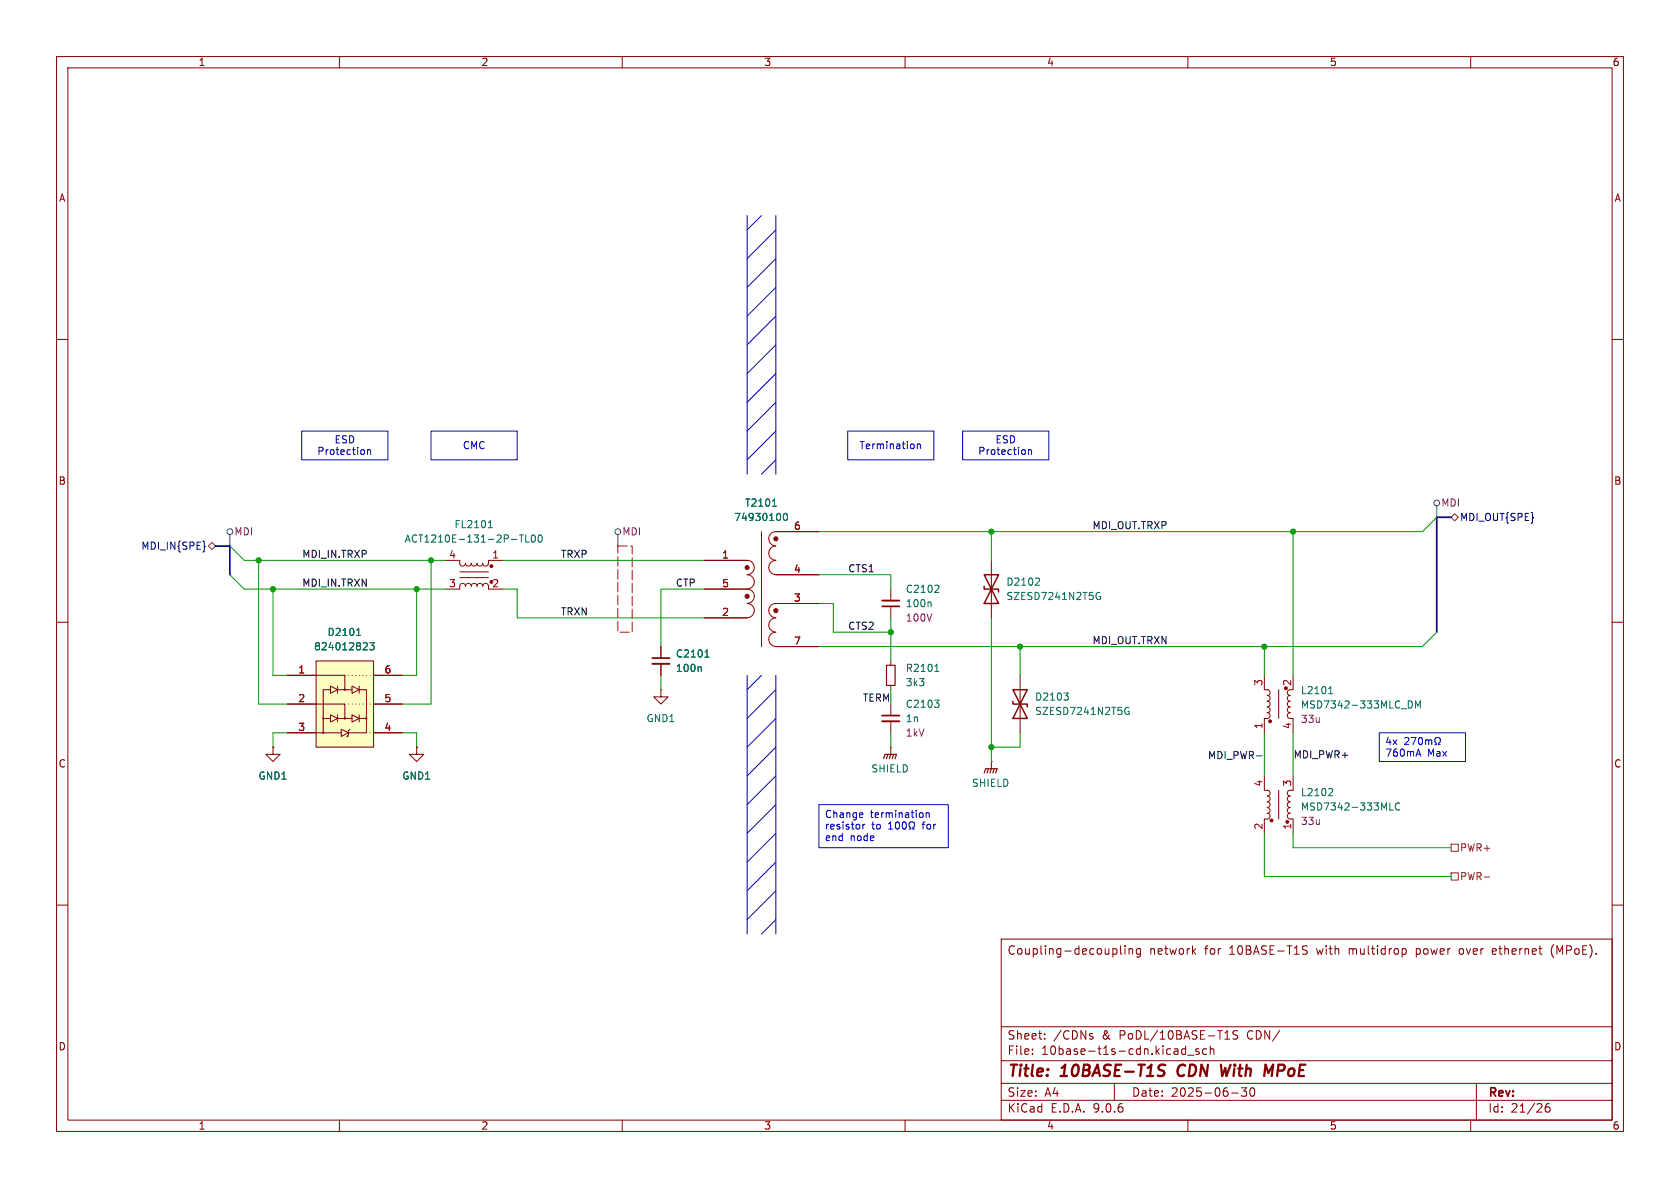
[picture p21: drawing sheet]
<svg xmlns="http://www.w3.org/2000/svg" width="297mm" height="210mm" viewBox="0 0 297 210" stroke-linecap="round" stroke-linejoin="round" font-family="sans-serif">
<defs><g id="words">
<g font-size="2.8" fill="#840000">
<text x="178" y="190.9">Title:</text>
<text x="187.7" y="190.9">10BASE-T1S</text>
<text x="209" y="190.9">CDN</text>
<text x="217.4" y="190.9">With</text>
<text x="226" y="190.9">MPoE</text>
</g>
<g font-size="2.1" fill="#840000">
<text x="178" y="169">Coupling-decoupling</text>
<text x="203.2" y="169">network</text>
<text x="213" y="169">for</text>
<text x="217.5" y="169">10BASE-T1S</text>
<text x="233.1" y="169">with</text>
<text x="238.9" y="169">multidrop</text>
<text x="250.9" y="169">power</text>
<text x="258.7" y="169">over</text>
<text x="264.7" y="169">ethernet</text>
<text x="275.2" y="169">(MPoE).</text>
<text x="178" y="184">Sheet:</text>
<text x="186.2" y="184">/CDNs</text>
<text x="194.9" y="184">&amp;</text>
<text x="198" y="184">PoDL/10BASE-T1S</text>
<text x="220.8" y="184">CDN/</text>
<text x="178" y="186.7">File:</text>
<text x="184.1" y="186.7">10base-t1s-cdn.kicad_sch</text>
<text x="178" y="196.9">KiCad</text>
<text x="178" y="194.1">Size:</text>
<text x="184.7" y="194.1">A4</text>
<text x="185.7" y="196.9">E.D.A.</text>
<text x="193.3" y="196.9">9.0.6</text>
<text x="200" y="194.1">Date:</text>
<text x="207" y="194.1">2025-06-30</text>
<text x="263" y="194.3">Rev:</text>
<text x="263" y="196.9">Id:</text>
<text x="267.1" y="196.9">21/26</text>
</g>
<g font-size="1.8" fill="#840000">
<text x="35" y="11.9">1</text>
<text x="85" y="11.9">2</text>
<text x="135" y="11.9">3</text>
<text x="185" y="11.9">4</text>
<text x="235" y="11.9">5</text>
<text x="285" y="11.9">6</text>
<text x="10.3" y="35.9">A</text>
<text x="285.3" y="35.9">A</text>
<text x="10.3" y="85.9">B</text>
<text x="285.3" y="85.9">B</text>
<text x="10.3" y="135.9">C</text>
<text x="285.3" y="135.9">C</text>
<text x="10.3" y="185.9">D</text>
<text x="285.3" y="185.9">D</text>
<text x="35" y="199.9">1</text>
<text x="85" y="199.9">2</text>
<text x="135" y="199.9">3</text>
<text x="185" y="199.9">4</text>
<text x="235" y="199.9">5</text>
<text x="285" y="199.9">6</text>
</g>
<g font-size="1.8" fill="#0000c2">
<text x="56" y="80.6">Protection</text>
<text x="59" y="78.6">ESD</text>
<text x="81.7" y="79.6">CMC</text>
<text x="151.8" y="79.6">Termination</text>
<text x="172.8" y="80.6">Protection</text>
<text x="175.9" y="78.6">ESD</text>
<text x="244.8" y="131.9">4x</text>
<text x="244.8" y="134">760mA</text>
<text x="252.4" y="134">Max</text>
<text x="145.7" y="144.9">Change</text>
<text x="145.7" y="147">resistor</text>
<text x="145.7" y="149">end</text>
<text x="150.3" y="149">node</text>
<text x="153.9" y="144.9">termination</text>
<text x="154.1" y="147">to</text>
<text x="163.4" y="147">for</text>
</g>
<g font-size="1.8" fill="#006464">
<text x="131.6" y="89.8">T2101</text>
<text x="80.2" y="93.6">FL2101</text>
<text x="129.7" y="92.3">74930100</text>
<text x="71.4" y="96.1">ACT1210E-131-2P-TL00</text>
<text x="160" y="107.5">100n</text>
<text x="160" y="105">C2102</text>
<text x="177.8" y="103.7">D2102</text>
<text x="177.8" y="106.3">SZESD7241N2T5G</text>
<text x="57.8" y="112.6">D2101</text>
<text x="55.4" y="115.2">824012823</text>
<text x="119.4" y="119">100n</text>
<text x="119.4" y="116.4">C2101</text>
<text x="160" y="119">R2101</text>
<text x="160" y="121.5">3k3</text>
<text x="160" y="125.3">C2103</text>
<text x="182.9" y="124.1">D2103</text>
<text x="229.9" y="122.9">L2101</text>
<text x="229.9" y="125.5">MSD7342-333MLC_DM</text>
<text x="114.2" y="127.9">GND1</text>
<text x="160" y="127.9">1n</text>
<text x="182.9" y="126.6">SZESD7241N2T5G</text>
<text x="154" y="136.8">SHIELD</text>
<text x="45.6" y="138">GND1</text>
<text x="71" y="138">GND1</text>
<text x="171.7" y="139.3">SHIELD</text>
<text x="229.9" y="140.9">L2102</text>
<text x="229.9" y="143.5">MSD7342-333MLC</text>
</g>
<g font-size="1.8" fill="#840084">
<text x="254.7" y="89.8">MDI</text>
<text x="41.3" y="94.8">MDI</text>
<text x="109.9" y="94.8">MDI</text>
<text x="160" y="110.1">100V</text>
<text x="160" y="130.4">1kV</text>
<text x="229.9" y="128">33u</text>
<text x="229.9" y="146">33u</text>
</g>
<g font-size="1.8" fill="#a90000">
<text x="140.3" y="93.7">6</text>
<text x="79.3" y="98.8">4</text>
<text x="86.9" y="98.8">1</text>
<text x="127.6" y="98.8">1</text>
<text x="140.3" y="101.3">4</text>
<text x="79.3" y="103.9">3</text>
<text x="86.9" y="103.9">2</text>
<text x="127.6" y="103.9">5</text>
<text x="140.3" y="106.4">3</text>
<text x="127.6" y="109">2</text>
<text x="52.6" y="119.1">1</text>
<text x="67.9" y="119.1">6</text>
<text x="140.3" y="114">7</text>
<text x="52.6" y="124.2">2</text>
<text x="67.9" y="124.2">5</text>
<text x="223.3" y="121.4" transform="rotate(-90 223.3 121.4)">3</text>
<text x="228.3" y="121.4" transform="rotate(-90 228.3 121.4)">2</text>
<text x="52.6" y="129.3">3</text>
<text x="67.9" y="129.3">4</text>
<text x="223.3" y="129" transform="rotate(-90 223.3 129)">1</text>
<text x="228.3" y="129" transform="rotate(-90 228.3 129)">4</text>
<text x="223.3" y="139.1" transform="rotate(-90 223.3 139.1)">4</text>
<text x="228.3" y="139.1" transform="rotate(-90 228.3 139.1)">3</text>
<text x="223.3" y="146.8" transform="rotate(-90 223.3 146.8)">2</text>
<text x="228.3" y="146.8" transform="rotate(-90 228.3 146.8)">1</text>
</g>
<g font-size="1.8" fill="#0f0f0f">
<text x="193" y="93.6">MDI_OUT.TRXP</text>
<text x="53.3" y="98.7">MDI_IN.TRXP</text>
<text x="99.1" y="98.7">TRXP</text>
<text x="149.9" y="101.3">CTS1</text>
<text x="53.3" y="103.8">MDI_IN.TRXN</text>
<text x="119.4" y="103.8">CTP</text>
<text x="99.1" y="108.9">TRXN</text>
<text x="149.9" y="111.4">CTS2</text>
<text x="193" y="114">MDI_OUT.TRXN</text>
<text x="152.4" y="124.1">TERM</text>
<text x="213.5" y="134.3">MDI_PWR-</text>
<text x="228.6" y="134.1">MDI_PWR+</text>
</g>
<g font-size="1.8" fill="#000084">
<text x="258" y="92.3">MDI_OUT{SPE}</text>
<text x="24.9" y="97.4">MDI_IN{SPE}</text>
</g>
<g font-size="1.8" fill="#725600">
<text x="258" y="150.7">PWR+</text>
<text x="258" y="155.8">PWR-</text>
</g>
</g></defs>
<g fill="none" stroke="#840000" stroke-width=".18">
<path d="M10 10h277v190h-277zM12 12h273v186h-273zM60 10v2M110 10v2M160 10v2M210 10v2M260 10v2M10 60h2M285 60h2M78.7 99.1h2.6v.7l.5 .3 .3-.2 .2-.3 .1 .3 .3 .2 .4-.1 .2-.4 .1 .3 .3 .2 .4-.1 .2-.4 .1 .3 .3 .2 .4-.1 .2-.4 .2 .4 .4 .1 .4-.3 .1-.7h2.5M124.5 99.1h7.6a1.26 1.26 0 0 1 1.3 1.2 1.26 1.26 0 0 1-1.3 1.3M134.6 94v20.3"/>
<path d="M137.2 94a1.25 1.25 0 0 0-1.3 1.2 1.25 1.25 0 0 0 1.3 1.3M137.2 96.5a1.25 1.25 0 0 0-1.3 1.3 1.25 1.25 0 0 0 1.3 1.2 1.27 1.27 0 0 0-1.3 1.3 1.27 1.27 0 0 0 1.3 1.3M137.2 94h7.6M175.3 99.1v10.1M10 110h2M81.3 101.1h5.1M81.3 102.1h5.1M86.4 103.6l-.2-.3-.3-.2-.4 .1-.2 .4-.1-.3-.3-.2-.4 .1-.2 .4-.1-.3-.3-.2-.4 .1-.2 .4-.2-.4-.4-.1-.3 .2-.1 .3-.2-.3-.4-.2-.4 .3v.7h-2.6M86.4 104.1h2.5M116.8 114.3v2M116.8 117.3v2.1M124.5 104.1h7.6"/>
<path d="M132.1 101.6a1.26 1.26 0 0 1 1.3 1.3 1.26 1.26 0 0 1-1.3 1.2M132.1 104.1a1.26 1.26 0 0 1 1.3 1.3 1.26 1.26 0 0 1-1.3 1.3M132.1 106.7a1.26 1.26 0 0 1 1.3 1.2 1.26 1.26 0 0 1-1.3 1.3h-7.6M137.2 111.8a1.25 1.25 0 0 0-1.3 1.2 1.25 1.25 0 0 0 1.3 1.3h7.6M137.2 101.6h7.6M144.8 106.7h-7.6a1.25 1.25 0 0 0-1.3 1.2 1.25 1.25 0 0 0 1.3 1.3 1.27 1.27 0 0 0-1.3 1.3 1.27 1.27 0 0 0 1.3 1.2M223.5 119.4v2.5l.7 .1 .3 .4-.1 .4-.4 .1 .4 .3 .1 .4-.2 .3h-.3M228.6 119.4v2.5M285 110h2M48.3 132.1v1.3h1.2l-1.2 1.2-1.3-1.2h1.3M48.3 132.1h.1M73.7 132.1v1.3h-1.3l1.3 1.2 1.2-1.2h-1.2"/>
<path d="M73.7 132.1h.1M116.8 121.9v1.3h1.3l-1.3 1.3-1.2-1.3h1.2M116.8 121.9h.1M224 124h.3l.2 .3-.1 .5-.4 .2 .4 .1 .1 .4-.1 .3-.4 .2 .4 .2 .1 .5-.2 .2-.3 .1M224 127h-.5v2.5M226.1 121.9v5.1M228.1 126l-.4 .2-.1 .4 .3 .4h.7v2.5M228.1 122.9l-.4 .2-.1 .3 .1 .4 .4 .2h-.3l-.2 .3 .1 .4 .4 .3-.4 .2-.1 .4 .2 .3 .3 .1M228.1 121.9l-.4 .2-.1 .3 .1 .4 .4 .1M10 160h2M177 166h108v32h-108zM198.1 167.2v1.3l.2 .2"/>
<path d="M198.9 167.2v.1M198.9 167.7v1M199.6 167.8l.2-.1 .4 .1v.9M199.6 167.7v1M201.6 167.8l-.4-.1-.3 .3v.4l.1 .2h.6M201.6 167.7v1.2l-.3 .3-.3-.1M211 168.1l.4 .6M211.4 167.7l-.6 .6M230.4 167.8l.6 .3 .1 .2-.1 .3-.5 .1M230.4 167.3h.7M248 167.7h.3l.3 .3-.1 .6-.5 .1M258 167.8v.8"/>
<path d="M264.3 167.7h-.3l-.2 .2 .1 .7 .4 .1M264.5 168.1l-.7 .1M274.7 167a1.72 1.72 0 0 0 0 2.3M285 160h2M60 198v2M110 198v2M160 198v2M177 194.5h108M177 191.5h108M177 187.5h108M177 181.5h108M182.5 186.3v.1"/>
<path d="M182.5 185.5v.1M184.7 183.6v.1M184.7 182.8v.1M193 183.2l.2 .2-.2 .3M193 182.7l.2 .1M197 191.5v3M208.9 186.1l.3 .3 .4-.1M209.6 184.9v1.5M209.6 185.5l-.4-.1-.3 .3M210 186.5h1.1M210 198v2M212 185.5l-.4-.1-.2 .2 .1 .2 .5 .2v.3h-.6"/>
<path d="M213.3 185.5l-.4-.1-.3 .3v.4l.1 .2h.6M214 185.5l.2-.1 .3 .1 .1 .9M214 184.9v1.5M216.5 183.7h.9M216.8 182.4l.2-.2v1.5M217.7 193.2h1.2M218.8 182.3l-.6-.1-.2 .1v.5l.7 .3 .1 .3-.3 .3-.5-.1M219.5 192.3h.9l-.5 .6 .4 .1v.7l-.2 .1h-.4l-.2-.1M221.1 192.4l.2-.1a.81 .81 0 0 1 .6 .6 .81 .81 0 0 1-.3 .8l-.1 .1a.81 .81 0 0 1-.4-1.4zM260 198v2M261 191.5v6.5M273.9 195.1a.59 .59 0 0 0-.7 .6v.6l.1 .2 .4 .1 .3-.1v-.5l-.1-.3h-.4l-.3 .3"/>
</g>
<path d="M205.3 188.2l.7 .1M205.5 189.3a.46 .46 0 0 1 .4 .4 .46 .46 0 0 1-.3 .4M208.5 188.5a1.27 1.27 0 0 0 0 1.6M217.6 188.2l-.8 2-.2-1.4-.5 1.4M224.2 189.6l.9-1.4-.3 2" fill="none" stroke="#840000" stroke-width=".4"/>
<g fill="#840000" stroke="#840000" stroke-width=".18">
<circle cx="224.5" cy="127.5" r=".25"/>
<circle cx="132.1" cy="100.3" r=".36"/>
<circle cx="132.1" cy="105.4" r=".36"/>
<circle cx="137.2" cy="95.3" r=".36"/>
<circle cx="137.2" cy="108" r=".36"/>
<circle cx="86.9" cy="100.1" r=".25"/>
</g>
<g fill="none" stroke="#006464" stroke-width=".18">
<path d="M86.3 93.3h.8M86.5 92.3l.2-.3v1.3M91.8 94.6h.7M92.2 94.6v1.2M93 94.6v1.2h.6M94 94.7l.2-.1a.68 .68 0 0 1 .5 .6 .68 .68 0 0 1-.5 .6l-.2-.1-.1-.4zM95.3 94.6h.1a.68 .68 0 0 1 .5 .6 .68 .68 0 0 1-.5 .6 .84 .84 0 0 1-.1-1.2zM136.6 89.5h.7M136.8 88.4l.1-.2v1.3M138.7 90.8l.1-.1a.68 .68 0 0 1 .4 .7 .68 .68 0 0 1-.4 .6 .84 .84 0 0 1-.1-1.2zM123.8 117.8l.2 .2v.7M124.6 116.2h.8"/>
<path d="M124.8 115.2l.2-.3v1.3M183.5 102.2l.3 .2-.1 .3-.7 .7h.8M194.3 105.4h.2v.5h-.5l-.2-.2M194.5 104.8h-.5l-.2 .2M234.9 122.6h.7M235 121.7l.2-.3v1.2M249 123.9a.64 .64 0 0 1 .7 .6 .64 .64 0 0 1-.7 .7M250.2 125.2v-1.3l.5 .9 .4-.9v1.3"/>
</g>
<path d="M174 101.6h2.5l-2.5 5.1h2.5zM174 103.6v.5h2.5v.5" fill="none" stroke="#840000" stroke-width=".25"/>
<path d="M115.3 116.3h3.1" fill="none" stroke="#840000" stroke-width=".3"/>
<path d="M115.3 117.3h3.1" fill="none" stroke="#840000" stroke-width=".33"/>
<path d="M55.9 116.8h10.1v15.3h-10.1z" fill="#ffffc2"/>
<g fill="none" stroke="#840000" stroke-width=".18">
<path d="M124.5 99.1h7.6M137.2 94h7.6M50.8 119.4h10.2v2.5M55.9 116.8h10.1v15.3h-10.1zM66 119.4h5.1M116.8 114.3v2M116.8 117.3v2.1M124.5 104.1h7.6M124.5 109.2h7.6M137.2 101.6h7.6M137.2 106.7h7.6M137.2 114.3h7.6"/>
<path d="M157.5 104.1v2.1M157.5 107.2v2M157.5 116.8v.8M180.3 119.4v10.1M48.3 132.1h.1M50.8 124.5h10.2v2.5M50.8 129.5h9.5M57.1 127h1.3M58.4 121.3l1.3 .6-1.3 .7zM58.4 126.4l1.3 .6-1.3 .6zM58.4 121.9h-1.3v7.6M59.7 121.3v1.3"/>
<path d="M59.7 126.4v1.2M59.7 121.9h2.5M59.7 127h2.5M60.3 128.9l1.3 .6-1.3 .7zM61.3 130.2h.1M61.9 128.9l-.3 .3v.7l-.3 .3M62.2 121.3l1.3 .6-1.3 .7zM62.2 126.4l1.3 .6-1.3 .6zM63.5 121.9h1.3v7.6h-3.2M63.5 127h1.3M63.5 121.3v1.3M63.5 126.4v1.2"/>
<path d="M66 129.5h5.1M66 124.5h5.1M73.7 132.1h.1M157.5 132.1h.1M157.5 121.2v.7M157.5 124.5v2M157.5 127.5v2M157.5 132.1v1.3M175.3 134.6h.1M175.3 134.6v1.3M223.5 137.2v2.5h.7l.2 .2 .1 .6-.5 .2 .4 .2 .1 .3-.1 .4-.4 .1 .4 .2 .1 .3-.1 .4-.4 .2 .4 .1 .1 .5-.2 .3-.3 .1 .4 .1 .1 .5-.3 .3-.7 .1v2.5M226.1 139.7v5.1"/>
<path d="M228.6 137.2v2.5h-.7l-.3 .4 .1 .4 .4 .2-.3 .1-.2 .3 .1 .4 .4 .2-.4 .2-.1 .4 .2 .3 .3 .1-.4 .2-.1 .4 .1 .3 .4 .2-.5 .3 .1 .5 .3 .2h.6v2.5"/>
<circle cx="57.1" cy="127" r=".11"/>
<circle cx="57.1" cy="129.5" r=".11"/>
<circle cx="61" cy="121.9" r=".11"/>
<circle cx="61" cy="127" r=".11"/>
<circle cx="64.8" cy="127" r=".11"/>
</g>
<path d="M61 119.4h5M61 124.5h5M66 129.5h-1.2" fill="none" stroke="#840000" stroke-width=".18" stroke-dasharray="0 .6"/>
<g fill="none" stroke="#006464" stroke-width=".18">
<path d="M136.6 89.5h.7M136.8 88.4l.1-.2v1.3M138.7 90.8l.1-.1a.68 .68 0 0 1 .4 .7 .68 .68 0 0 1-.4 .6 .84 .84 0 0 1-.1-1.2zM63 112.3h.8M63.2 111.4l.2-.3v1.2M64.7 113.6l.3 .3-.1 .3-.7 .7h.8M65.4 113.6h.8l-.5 .5 .4 .1v.6l-.2 .1-.5-.1M123.8 117.8l.2 .2v.7M124.6 116.2h.8M124.8 115.2l.2-.3v1.3M164.4 106.4l.2 .2v.7M165.3 118.7h.7"/>
<path d="M165.4 117.7l.2-.3v1.3M165.8 103.4l.2 .3-.1 .3-.7 .7h.8M165.2 123.8h.8l-.4 .5M165.8 124.3l.2 .2v.3l-.2 .2M188.1 122.5h.8l-.5 .5M188.6 123l.3 .2v.3l-.3 .3M199.4 125.8h.2v.4h-.5l-.2-.2M199.6 125.1h-.5l-.2 .2M235.1 139.4l.4 .1 .1 .3-.8 .9h.8M245.7 141.9v1.3h.6M247.5 142.1a.6 .6 0 0 0-.9 .4 .6 .6 0 0 0 .6 .7l.3-.1"/>
</g>
<path d="M156 107.2h3M156 126.5h3" fill="none" stroke="#840000" stroke-width=".3"/>
<path d="M156 106.2h3M156 127.5h3" fill="none" stroke="#840000" stroke-width=".33"/>
<path d="M156.7 117.6h1.5v3.6h-1.5zM156.2 134.1l.3-.7h2l-.3 .7M157 133.4l-.3 .7M157.5 133.4l-.3 .7M158 133.4l-.3 .7M174 136.7l.2-.8h2.1l-.3 .8M174.8 135.9l-.3 .8M175.3 135.9l-.3 .8M175.8 135.9l-.3 .8" fill="none" stroke="#840000" stroke-width=".2"/>
<path d="M179.1 121.9h2.5l-2.5 5.1h2.5zM179.1 124v.5h2.5v.5" fill="none" stroke="#840000" stroke-width=".25"/>
<g fill="#840000" stroke="#840000" stroke-width=".18">
<circle cx="227.6" cy="145.3" r=".25"/>
<circle cx="224.8" cy="145" r=".25"/>
</g>
<g fill="none" stroke="#484848" stroke-width=".18">
<path d="M40.6 94.5v2M109.2 94.5v2M254 89.4v2"/>
<circle cx="40.6" cy="94" r=".51"/>
<circle cx="109.2" cy="94" r=".51"/>
<circle cx="254" cy="88.9" r=".51"/>
</g>
<path d="M109.2 96.5h2.6v15.3h-2.6v-15.3" fill="none" stroke="#f00" stroke-width=".18" stroke-dasharray="1.7 .6"/>
<path d="M36.1 96.4l.2 .2-.2 .2" fill="none" stroke="#000084" stroke-width=".18"/>
<path d="M36.8 96.5l.7-.6 .6 .6-.6 .7zM257.2 90.8l.6 .6-.6 .7-.7-.7zM256.5 149.2h1.3v1.3h-1.3zM256.5 154.3h1.3v1.3h-1.3zM262.4 155h1" fill="none" stroke="#725600" stroke-width=".18"/>
<path d="M222.1 133.6h1" fill="none" stroke="#0f0f0f" stroke-width=".18"/>
<g fill="none" stroke="#0000c2" stroke-width=".18">
<path d="M132.1 38.1v45.7M134.6 38.1l-2.5 2.5M137.2 38.1v45.7M137.2 50.8l-5.1 5.1M137.2 40.6l-5.1 5.1M137.2 55.9l-5.1 5.1M137.2 45.7l-5.1 5.1M53.3 76.2h15.3v5.1h-15.3zM65 79.5v.8M65 79.6l.2-.1 .3 .1v.7M76.2 76.2h15.2v5.1h-15.2zM137.2 66l-5.1 5.1"/>
<path d="M137.2 71.1l-5.1 5.1M137.2 61l-5.1 5M137.2 76.2l-5.1 5.1M149.9 76.2h15.2v5.1h-15.2zM162.2 78.5v.8M162.2 78.6l.1-.1h.4v.8M170.2 76.2h15.2v5.1h-15.2zM181.8 79.6l.2-.1 .3 .1 .1 .7M181.8 79.5v.8M137.2 81.3l-2.6 2.5M132.1 119.4v45.7M134.6 119.4l-2.5 2.5"/>
<path d="M137.2 119.4v45.7M137.2 137.2l-5.1 5M137.2 132.1l-5.1 5.1M137.2 127l-5.1 5.1M137.2 121.9l-5.1 5.1M243.8 129.5h15.3v5.1h-15.3zM248.3 130.5l.5-.1 .3 .3-.8 .9h.8M249.5 130.4h.8l-.5 1.2M250.5 133.3h.6M250.8 132.4l.4 1.3M250.9 130.4h.2a.68 .68 0 0 1 .4 .6 .68 .68 0 0 1-.4 .6 .84 .84 0 0 1-.2-1.2zM252 130.8v.8"/>
<path d="M252 130.9l.4-.1 .2 .2M252.6 131l.2-.2 .3 .1v.7M252.6 131v.6M253.7 131.6h.3v-.2a.54 .54 0 0 1-.3-.7 .54 .54 0 0 1 .7-.3 .58 .58 0 0 1-.1 1v.2h.3M137.2 157.5l-5.1 5.1M137.2 152.4l-5.1 5.1M137.2 142.2l-5.1 5.1M137.2 147.3l-5.1 5.1M144.8 142.2h22.8v7.7h-22.8zM152.4 143.7l.1 .3-.6 .1M152.5 144.5h-.1M152.5 145.7v.9"/>
<path d="M152.9 145.7l-.4 .3M157.1 146.6h.7M157.3 145.5l-.2 .2M157.4 145.3v1.3M158.4 145.5l-.1 .6 .1 .3 .2 .2 .4-.3v-.8M159.6 145.5l-.1 .6 .1 .3 .2 .2 .4-.3v-.8M160.8 145.5a.6 .6 0 0 0 .2 .8v.3h-.3M161.6 145.5a.6 .6 0 0 1-.2 .8v.3h.3M163.1 143.7l.1 .2-.1 .6M163.7 143.8l.2-.1h.3l.1 .8M163.7 143.7v.8M137.2 162.6l-2.6 2.5"/>
</g>
<path d="M38.1 96.5h2.5v5.1M256.5 91.4h-2.5v20.4" fill="none" stroke="#000084" stroke-width=".3"/>
<g fill="none" stroke="#009600" stroke-width=".18">
<path d="M40.6 96.5l2.6 2.6h35.5M45.7 99.1v25.4h5.1M76.2 99.1v25.4h-5.1M88.9 99.1h35.6M175.3 94v5.1M228.6 94v25.4M254 91.4l-2.5 2.6h-106.7M40.6 101.6l2.6 2.5h35.5M48.3 104.1v15.3h2.5M73.7 104.1v15.3h-2.6M88.9 104.1h2.5v5.1h33.1M116.8 119.4v2.5"/>
<path d="M124.5 104.1h-7.7v10.2M144.8 101.6h12.7v2.5M144.8 106.7h2.5v5.1h10.2M157.5 109.2v7.6M175.3 109.2v25.4M180.3 114.3v5.1M223.5 114.3v5.1M254 111.8l-2.5 2.5h-106.7M50.8 129.5h-2.5v2.6M71.1 129.5h2.6v2.6M157.5 121.9v2.6M157.5 129.5v2.6"/>
<path d="M180.3 129.5v2.6h-5M223.5 129.5v7.7M228.6 129.5v7.7M223.5 147.3v7.6h33M228.6 147.3v2.6h27.9"/>
</g>
<g fill="#009600" stroke="#009600" stroke-width=".18">
<circle cx="157.5" cy="111.8" r=".46"/>
<circle cx="228.6" cy="94" r=".46"/>
<circle cx="223.5" cy="114.3" r=".46"/>
<circle cx="175.3" cy="132.1" r=".46"/>
<circle cx="175.3" cy="94" r=".46"/>
<circle cx="180.3" cy="114.3" r=".46"/>
<circle cx="45.7" cy="99.1" r=".46"/>
<circle cx="73.7" cy="104.1" r=".46"/>
<circle cx="76.2" cy="99.1" r=".46"/>
<circle cx="48.3" cy="104.1" r=".46"/>
</g>
<use href="#words"/>
</svg>
